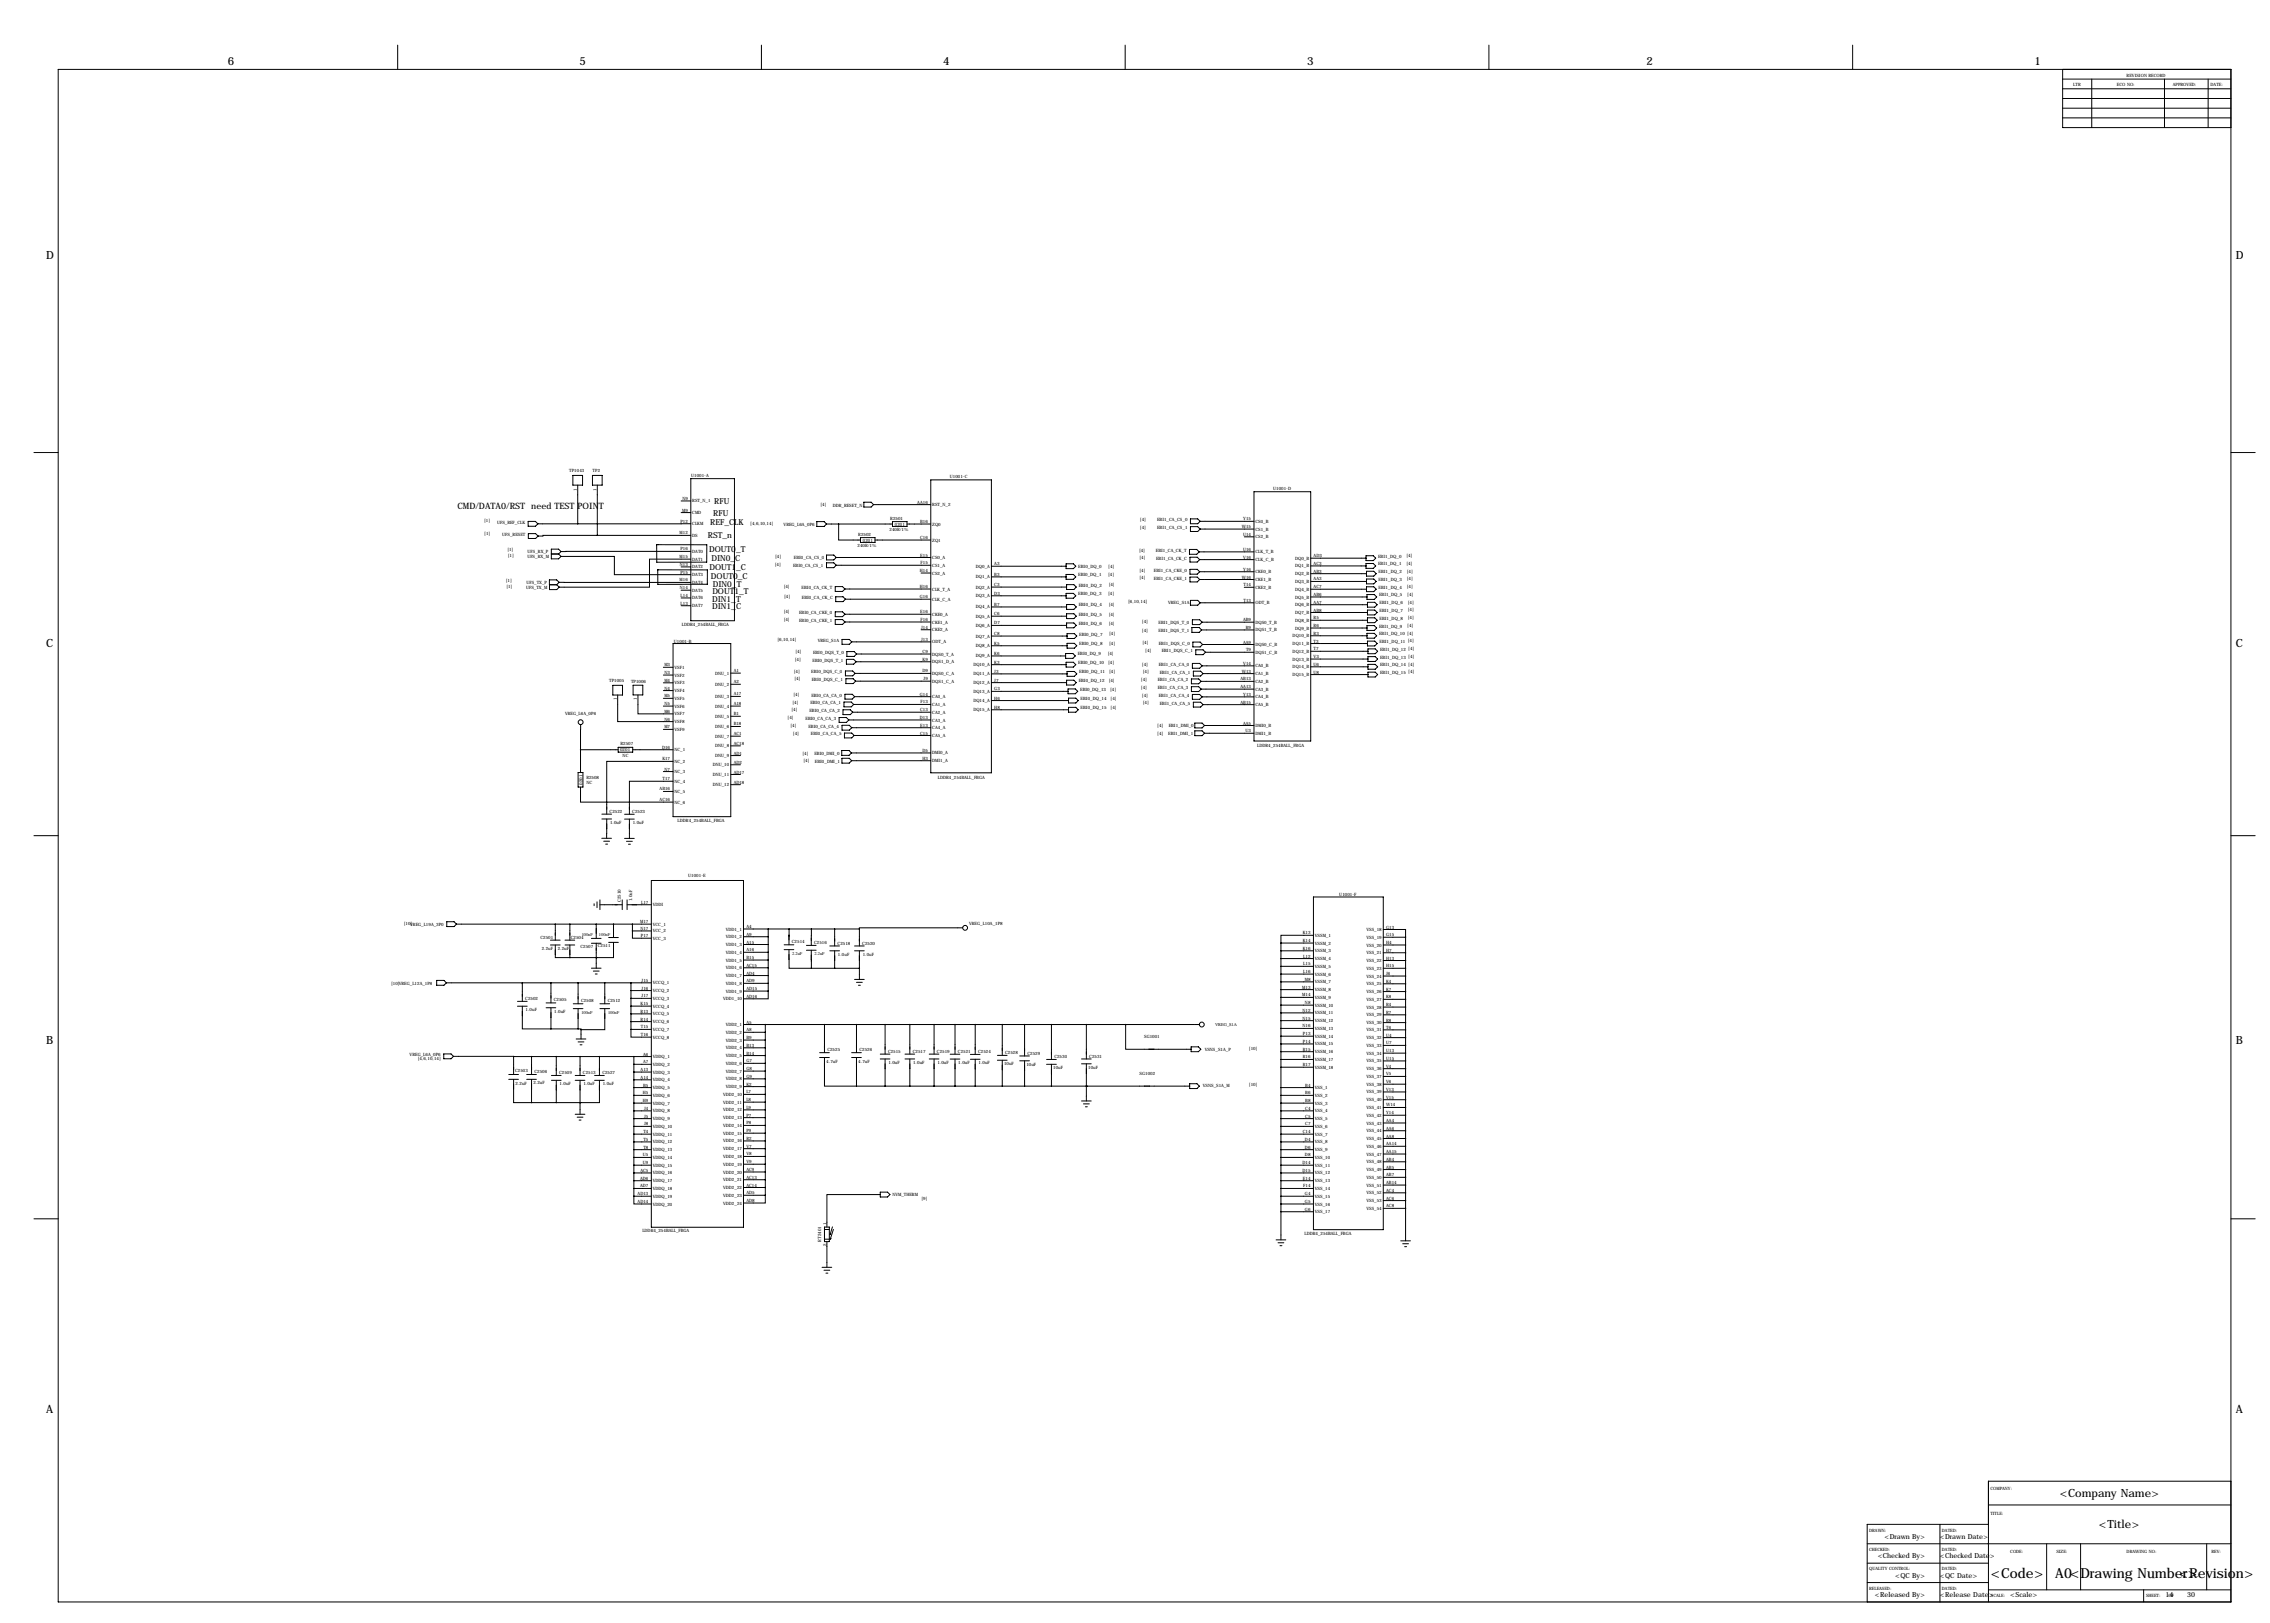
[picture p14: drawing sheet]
<svg xmlns="http://www.w3.org/2000/svg" width="1189mm" height="850mm" viewBox="0 0 1189 850" stroke-linecap="round" stroke-linejoin="round" font-family="sans-serif">
<defs><g id="words">
<g font-size="7.3">
<text x="1043" y="826">&lt;Code&gt;</text>
<text x="1076" y="826">A0&lt;Drawing Number&gt;</text>
<text x="1141" y="826">&lt;Revision&gt;</text>
</g>
<g font-size="5.9">
<text x="119" y="34">6</text>
<text x="304" y="34">5</text>
<text x="494" y="34">4</text>
<text x="685" y="34">3</text>
<text x="862" y="34">2</text>
<text x="1066" y="34">1</text>
<text x="24" y="135">D</text>
<text x="1171" y="135">D</text>
<text x="24" y="339">C</text>
<text x="1171" y="339">C</text>
<text x="24" y="547">B</text>
<text x="1171" y="547">B</text>
<text x="24" y="740">A</text>
<text x="1171" y="740">A</text>
<text x="1079" y="784">&lt;Company Name&gt;</text>
<text x="1099" y="800">&lt;Title&gt;</text>
</g>
<text font-size="4.6" x="240" y="267">CMD/DATA0/RST need TEST POINT</text>
<g font-size="4.3">
<text x="374" y="264">RFU</text>
<text x="372" y="275">REF_CLK</text>
<text x="374" y="270">RFU</text>
<text x="371" y="282">RST_n</text>
<text x="371" y="289">DOUT0_T</text>
<text x="373" y="294">DIN0_C</text>
<text x="372" y="299">DOUT1_C</text>
<text x="372" y="303">DOUT0_C</text>
<text x="373" y="311">DOUT1_T</text>
<text x="373" y="307">DIN0_T</text>
<text x="373" y="315">DIN1_T</text>
<text x="373" y="319">DIN1_C</text>
</g>
<g font-size="3.6">
<text x="987" y="806">&lt;Drawn By&gt;</text>
<text x="1016" y="806">&lt;Drawn Date&gt;</text>
<text x="983" y="816">&lt;Checked By&gt;</text>
<text x="1016" y="816">&lt;Checked Date&gt;</text>
<text x="993" y="826">&lt;QC By&gt;</text>
<text x="1016" y="826">&lt;QC Date&gt;</text>
<text x="982" y="836">&lt;Released By&gt;</text>
<text x="1016" y="836">&lt;Release Date&gt;</text>
<text x="1053" y="836">&lt;Scale&gt;</text>
<text x="1134" y="836">14</text>
<text x="1146" y="836">30</text>
</g>
<g font-size="2.3">
<text x="1114" y="40">REVISION RECORD</text>
<text x="1086" y="45">LTR</text>
<text x="1109" y="45">ECO NO:</text>
<text x="1138" y="45">APPROVED:</text>
<text x="1158" y="45">DATE:</text>
<text x="298" y="247">TP1043</text>
<text x="310" y="247">TP2</text>
<text x="362" y="250">U1001-A</text>
<text x="497" y="250">U1001-C</text>
<text x="302" y="257" transform="rotate(-90 302 257)">1</text>
<text x="312" y="257" transform="rotate(-90 312 257)">1</text>
<text x="667" y="257">U1001-D</text>
<text x="357" y="262">N9</text>
<text x="363" y="263">RST_N_1</text>
<text x="480" y="264">AA16</text>
<text x="357" y="268">M9</text>
<text x="363" y="269">CMD</text>
<text x="430" y="265">[4]</text>
<text x="436" y="265">DDR_RESET_N</text>
<text x="488" y="265">RST_N_2</text>
<text x="254" y="274">[1]</text>
<text x="260" y="274">UFS_REF_CLK</text>
<text x="356" y="274">P12</text>
<text x="363" y="275">CLKM</text>
<text x="393" y="275">[4,6,10,14]</text>
<text x="410" y="275">VREG_L6A_0P6</text>
<text x="466" y="272">R2501</text>
<text x="469" y="275">0201</text>
<text x="482" y="274">B16</text>
<text x="488" y="275">ZQ0</text>
<text x="597" y="273">[4]</text>
<text x="606" y="273">EBI1_CA_CS_0</text>
<text x="651" y="273">Y15</text>
<text x="658" y="274">CS0_B</text>
<text x="254" y="280">[1]</text>
<text x="263" y="281">UFS_RESET</text>
<text x="356" y="280">M12</text>
<text x="363" y="281">DS</text>
<text x="450" y="280">R2502</text>
<text x="466" y="278">240R/1%</text>
<text x="597" y="277">[4]</text>
<text x="606" y="277">EBI1_CA_CS_1</text>
<text x="650" y="277">W15</text>
<text x="651" y="281">U14</text>
<text x="658" y="278">CS1_B</text>
<text x="658" y="282">CS2_B</text>
<text x="449" y="287">240R/1%</text>
<text x="452" y="284">0201</text>
<text x="482" y="282">C16</text>
<text x="488" y="284">ZQ1</text>
<text x="266" y="289">[1]</text>
<text x="266" y="292">[1]</text>
<text x="276" y="292">UFS_RX_M</text>
<text x="276" y="289">UFS_RX_P</text>
<text x="356" y="292">M15</text>
<text x="356" y="288">P16</text>
<text x="363" y="290">DAT0</text>
<text x="363" y="294">DAT1</text>
<text x="406" y="292">[4]</text>
<text x="416" y="293">EBI0_CA_CS_0</text>
<text x="482" y="291">E15</text>
<text x="488" y="293">CS0_A</text>
<text x="597" y="289">[4]</text>
<text x="597" y="293">[4]</text>
<text x="605" y="289">EBI1_CA_CK_T</text>
<text x="605" y="293">EBI1_CA_CK_C</text>
<text x="651" y="289">U16</text>
<text x="651" y="293">V16</text>
<text x="658" y="290">CLK_T_B</text>
<text x="658" y="294">CLK_C_B</text>
<text x="678" y="293">DQ0_B</text>
<text x="688" y="292">AD3</text>
<text x="722" y="292">EBI1_DQ_0</text>
<text x="737" y="292">[4]</text>
<text x="356" y="296">N13</text>
<text x="363" y="298">DAT2</text>
<text x="406" y="297">[4]</text>
<text x="415" y="297">EBI0_CA_CS_1</text>
<text x="482" y="300">H14</text>
<text x="482" y="296">F15</text>
<text x="488" y="297">CS1_A</text>
<text x="511" y="297">DQ0_A</text>
<text x="521" y="296">A3</text>
<text x="565" y="298">EBI0_DQ_0</text>
<text x="580" y="298">[4]</text>
<text x="597" y="299">[4]</text>
<text x="604" y="299">EBI1_CA_CKE_0</text>
<text x="651" y="299">Y16</text>
<text x="678" y="297">DQ1_B</text>
<text x="688" y="296">AC3</text>
<text x="688" y="300">AB3</text>
<text x="722" y="296">EBI1_DQ_1</text>
<text x="737" y="296">[4]</text>
<text x="737" y="300">[4]</text>
<text x="265" y="305">[1]</text>
<text x="276" y="306">UFS_TX_P</text>
<text x="356" y="305">M16</text>
<text x="356" y="300">P15</text>
<text x="363" y="302">DAT3</text>
<text x="363" y="306">DAT4</text>
<text x="488" y="301">CS2_A</text>
<text x="511" y="303">DQ1_A</text>
<text x="521" y="302">B3</text>
<text x="565" y="302">EBI0_DQ_1</text>
<text x="580" y="302">[4]</text>
<text x="597" y="303">[4]</text>
<text x="604" y="304">EBI1_CA_CKE_1</text>
<text x="650" y="303">W16</text>
<text x="658" y="300">CKE0_B</text>
<text x="658" y="304">CKE1_B</text>
<text x="678" y="301">DQ2_B</text>
<text x="678" y="305">DQ3_B</text>
<text x="688" y="304">AA3</text>
<text x="722" y="300">EBI1_DQ_2</text>
<text x="722" y="304">EBI1_DQ_3</text>
<text x="737" y="304">[4]</text>
<text x="265" y="308">[1]</text>
<text x="276" y="308">UFS_TX_M</text>
<text x="356" y="309">N14</text>
<text x="363" y="310">DAT5</text>
<text x="410" y="308">[4]</text>
<text x="420" y="308">EBI0_CA_CK_T</text>
<text x="482" y="308">H16</text>
<text x="488" y="309">CLK_T_A</text>
<text x="511" y="308">DQ2_A</text>
<text x="521" y="307">C3</text>
<text x="521" y="312">D3</text>
<text x="565" y="312">EBI0_DQ_3</text>
<text x="565" y="307">EBI0_DQ_2</text>
<text x="580" y="312">[4]</text>
<text x="581" y="307">[4]</text>
<text x="651" y="307">T14</text>
<text x="658" y="308">CKE2_B</text>
<text x="678" y="309">DQ4_B</text>
<text x="688" y="308">AC7</text>
<text x="722" y="308">EBI1_DQ_4</text>
<text x="737" y="308">[4]</text>
<text x="356" y="313">L14</text>
<text x="356" y="317">L13</text>
<text x="363" y="314">DAT6</text>
<text x="411" y="313">[4]</text>
<text x="420" y="314">EBI0_CA_CK_C</text>
<text x="482" y="313">G16</text>
<text x="488" y="315">CLK_C_A</text>
<text x="511" y="313">DQ3_A</text>
<text x="521" y="317">B7</text>
<text x="565" y="318">EBI0_DQ_4</text>
<text x="581" y="318">[4]</text>
<text x="591" y="316">[6,10,14]</text>
<text x="612" y="316">VREG_S1A</text>
<text x="651" y="315">T13</text>
<text x="658" y="316">ODT_B</text>
<text x="678" y="313">DQ5_B</text>
<text x="678" y="318">DQ6_B</text>
<text x="688" y="312">AB6</text>
<text x="688" y="316">AA7</text>
<text x="722" y="312">EBI1_DQ_5</text>
<text x="723" y="316">EBI1_DQ_6</text>
<text x="737" y="312">[4]</text>
<text x="737" y="316">[4]</text>
<text x="363" y="318">DAT7</text>
<text x="410" y="321">[4]</text>
<text x="419" y="322">EBI0_CA_CKE_0</text>
<text x="482" y="321">E16</text>
<text x="488" y="322">CKE0_A</text>
<text x="511" y="319">DQ4_A</text>
<text x="511" y="324">DQ5_A</text>
<text x="521" y="322">C6</text>
<text x="565" y="322">EBI0_DQ_5</text>
<text x="581" y="322">[4]</text>
<text x="678" y="322">DQ7_B</text>
<text x="688" y="320">AB8</text>
<text x="723" y="321">EBI1_DQ_7</text>
<text x="737" y="320">[4]</text>
<text x="357" y="328">LDDR4_254BALL_FBGA</text>
<text x="410" y="325">[4]</text>
<text x="419" y="326">EBI0_CA_CKE_1</text>
<text x="482" y="325">F16</text>
<text x="482" y="329">J14</text>
<text x="488" y="327">CKE1_A</text>
<text x="511" y="328">DQ6_A</text>
<text x="521" y="327">D7</text>
<text x="565" y="327">EBI0_DQ_6</text>
<text x="581" y="327">[4]</text>
<text x="598" y="327">[4]</text>
<text x="607" y="327">EBI1_DQS_T_0</text>
<text x="651" y="325">AB9</text>
<text x="652" y="329">R9</text>
<text x="658" y="327">DQS0_T_B</text>
<text x="678" y="326">DQ8_B</text>
<text x="678" y="330">DQ9_B</text>
<text x="688" y="324">R5</text>
<text x="688" y="328">R6</text>
<text x="722" y="329">EBI1_DQ_9</text>
<text x="723" y="325">EBI1_DQ_8</text>
<text x="737" y="328">[4]</text>
<text x="737" y="324">[4]</text>
<text x="407" y="336">[6,10,14]</text>
<text x="482" y="336">J13</text>
<text x="488" y="331">CKE2_A</text>
<text x="511" y="334">DQ7_A</text>
<text x="521" y="333">C8</text>
<text x="565" y="333">EBI0_DQ_7</text>
<text x="581" y="333">[4]</text>
<text x="598" y="331">[4]</text>
<text x="607" y="331">EBI1_DQS_T_1</text>
<text x="658" y="331">DQS1_T_B</text>
<text x="677" y="334">DQ10_B</text>
<text x="688" y="332">R3</text>
<text x="722" y="333">EBI1_DQ_10 [4]</text>
<text x="353" y="337">U1001-B</text>
<text x="428" y="336">VREG_S1A</text>
<text x="488" y="337">ODT_A</text>
<text x="511" y="339">DQ8_A</text>
<text x="521" y="338">K5</text>
<text x="565" y="338">EBI0_DQ_8</text>
<text x="581" y="338">[4]</text>
<text x="598" y="337">[4]</text>
<text x="600" y="341">[4]</text>
<text x="607" y="338">EBI1_DQS_C_0</text>
<text x="608" y="342">EBI1_DQS_C_1</text>
<text x="651" y="337">AA9</text>
<text x="653" y="341">T9</text>
<text x="658" y="338">DQS0_C_B</text>
<text x="677" y="338">DQ11_B</text>
<text x="677" y="342">DQ12_B</text>
<text x="688" y="337">T3</text>
<text x="688" y="341">T7</text>
<text x="723" y="337">EBI1_DQ_11 [4]</text>
<text x="723" y="341">EBI1_DQ_12 [4]</text>
<text x="416" y="346">[4]</text>
<text x="417" y="342">[4]</text>
<text x="426" y="347">EBI0_DQS_T_1</text>
<text x="426" y="343">EBI0_DQS_T_0</text>
<text x="483" y="346">K9</text>
<text x="483" y="342">C9</text>
<text x="488" y="347">DQS1_D_A</text>
<text x="488" y="343">DQS0_T_A</text>
<text x="511" y="344">DQ9_A</text>
<text x="521" y="343">K6</text>
<text x="521" y="348">K3</text>
<text x="564" y="343">EBI0_DQ_9</text>
<text x="565" y="348">EBI0_DQ_10</text>
<text x="580" y="343">[4]</text>
<text x="580" y="348">[4]</text>
<text x="658" y="342">DQS1_C_B</text>
<text x="677" y="346">DQ13_B</text>
<text x="688" y="345">V3</text>
<text x="723" y="345">EBI1_DQ_13 [4]</text>
<text x="348" y="349">M3</text>
<text x="348" y="353">N3</text>
<text x="353" y="350">VSF1</text>
<text x="375" y="353">DNU_1</text>
<text x="384" y="352">A1</text>
<text x="416" y="352">[4]</text>
<text x="425" y="353">EBI0_DQS_C_0</text>
<text x="483" y="352">D9</text>
<text x="488" y="353">DQS0_C_A</text>
<text x="510" y="349">DQ10_A</text>
<text x="510" y="354">DQ11_A</text>
<text x="521" y="352">J3</text>
<text x="565" y="353">EBI0_DQ_11</text>
<text x="581" y="353">[4]</text>
<text x="598" y="349">[4]</text>
<text x="599" y="353">[4]</text>
<text x="607" y="349">EBI1_CA_CA_0</text>
<text x="607" y="353">EBI1_CA_CA_1</text>
<text x="650" y="352">W13</text>
<text x="651" y="348">V14</text>
<text x="658" y="350">CA0_B</text>
<text x="658" y="354">CA1_B</text>
<text x="677" y="350">DQ14_B</text>
<text x="688" y="349">U6</text>
<text x="688" y="353">U8</text>
<text x="723" y="349">EBI1_DQ_14 [4]</text>
<text x="723" y="353">EBI1_DQ_15 [4]</text>
<text x="319" y="357">TP1005</text>
<text x="331" y="358">TP1006</text>
<text x="348" y="357">M4</text>
<text x="353" y="358">VSF3</text>
<text x="353" y="354">VSF2</text>
<text x="375" y="359">DNU_2</text>
<text x="384" y="358">A2</text>
<text x="416" y="356">[4]</text>
<text x="425" y="357">EBI0_DQS_C_1</text>
<text x="484" y="356">J9</text>
<text x="488" y="358">DQS1_C_A</text>
<text x="510" y="358">DQ12_A</text>
<text x="521" y="357">J7</text>
<text x="565" y="357">EBI0_DQ_12</text>
<text x="581" y="357">[4]</text>
<text x="598" y="357">[4]</text>
<text x="606" y="357">EBI1_CA_CA_2</text>
<text x="650" y="356">AB13</text>
<text x="658" y="358">CA2_B</text>
<text x="677" y="354">DQ15_B</text>
<text x="348" y="365">M5</text>
<text x="348" y="361">N4</text>
<text x="353" y="362">VSF4</text>
<text x="375" y="366">DNU_3</text>
<text x="384" y="364">A17</text>
<text x="416" y="364">[4]</text>
<text x="425" y="365">EBI0_CA_CA_0</text>
<text x="482" y="364">G14</text>
<text x="488" y="366">CA0_A</text>
<text x="510" y="363">DQ13_A</text>
<text x="521" y="362">G3</text>
<text x="566" y="362">EBI0_DQ_13</text>
<text x="581" y="362">[4]</text>
<text x="598" y="361">[4]</text>
<text x="598" y="365">[4]</text>
<text x="606" y="361">EBI1_CA_CA_3</text>
<text x="607" y="365">EBI1_CA_CA_4</text>
<text x="650" y="360">AA13</text>
<text x="651" y="364">Y13</text>
<text x="658" y="362">CA3_B</text>
<text x="658" y="366">CA4_B</text>
<text x="323" y="367" transform="rotate(-90 323 367)">1</text>
<text x="334" y="367" transform="rotate(-90 334 367)">1</text>
<text x="348" y="369">N5</text>
<text x="353" y="371">VSF6</text>
<text x="353" y="367">VSF5</text>
<text x="375" y="371">DNU_4</text>
<text x="384" y="369">A18</text>
<text x="415" y="369">[4]</text>
<text x="424" y="369">EBI0_CA_CA_1</text>
<text x="482" y="368">F13</text>
<text x="488" y="370">CA1_A</text>
<text x="510" y="368">DQ14_A</text>
<text x="521" y="366">H6</text>
<text x="521" y="371">H8</text>
<text x="566" y="371">EBI0_DQ_15</text>
<text x="566" y="367">EBI0_DQ_14</text>
<text x="582" y="371">[4]</text>
<text x="582" y="367">[4]</text>
<text x="599" y="369">[4]</text>
<text x="607" y="369">EBI1_CA_CA_5</text>
<text x="650" y="369">AB15</text>
<text x="658" y="370">CA5_B</text>
<text x="296" y="374">VREG_L6A_0P6</text>
<text x="348" y="373">M6</text>
<text x="348" y="377">N6</text>
<text x="353" y="375">VSF7</text>
<text x="375" y="376">DNU_5</text>
<text x="384" y="375">B1</text>
<text x="412" y="377">[4]</text>
<text x="415" y="373">[4]</text>
<text x="422" y="377">EBI0_CA_CA_3</text>
<text x="424" y="373">EBI0_CA_CA_2</text>
<text x="482" y="377">D13</text>
<text x="482" y="372">C13</text>
<text x="488" y="374">CA2_A</text>
<text x="488" y="378">CA3_A</text>
<text x="510" y="373">DQ15_A</text>
<text x="348" y="381">M7</text>
<text x="353" y="383">VSF9</text>
<text x="353" y="379">VSF8</text>
<text x="375" y="381">DNU_6</text>
<text x="384" y="380">B18</text>
<text x="414" y="381">[4]</text>
<text x="423" y="381">EBI0_CA_CA_4</text>
<text x="482" y="381">E13</text>
<text x="488" y="382">CA4_A</text>
<text x="606" y="381">[4]</text>
<text x="612" y="381">EBI1_DMI_0</text>
<text x="651" y="379">AA5</text>
<text x="652" y="384">U3</text>
<text x="658" y="381">DMI0_B</text>
<text x="375" y="386">DNU_7</text>
<text x="384" y="385">AC1</text>
<text x="415" y="385">[4]</text>
<text x="425" y="385">EBI0_CA_CA_5</text>
<text x="482" y="385">C15</text>
<text x="488" y="386">CA5_A</text>
<text x="606" y="385">[4]</text>
<text x="612" y="385">EBI1_DMI_1</text>
<text x="658" y="385">DMI1_B</text>
<text x="325" y="393">0201</text>
<text x="325" y="390">R2507</text>
<text x="347" y="392">D16</text>
<text x="353" y="393">NC_1</text>
<text x="375" y="391">DNU_8</text>
<text x="384" y="390">AC18</text>
<text x="384" y="395">AD1</text>
<text x="420" y="395">[4]</text>
<text x="427" y="395">EBI0_DMI_0</text>
<text x="483" y="394">D5</text>
<text x="488" y="395">DMI0_A</text>
<text x="658" y="391">LDDR4_254BALL_FBGA</text>
<text x="326" y="396">NC</text>
<text x="347" y="398">K17</text>
<text x="353" y="400">NC_2</text>
<text x="373" y="401">DNU_10</text>
<text x="375" y="397">DNU_9</text>
<text x="384" y="400">AD2</text>
<text x="421" y="399">[4]</text>
<text x="427" y="399">EBI0_DMI_1</text>
<text x="483" y="398">H3</text>
<text x="488" y="399">DMI1_A</text>
<text x="348" y="404">N7</text>
<text x="353" y="405">NC_3</text>
<text x="373" y="406">DNU_11</text>
<text x="384" y="405">AD17</text>
<text x="491" y="408">LDDR4_254BALL_FBGA</text>
<text x="305" y="411" transform="rotate(-90 305 411)">0201</text>
<text x="307" y="408">R2508</text>
<text x="307" y="411">NC</text>
<text x="345" y="414">AB16</text>
<text x="347" y="409">T17</text>
<text x="353" y="410">NC_4</text>
<text x="373" y="412">DNU_12</text>
<text x="384" y="410">AD18</text>
<text x="345" y="420">AC16</text>
<text x="353" y="415">NC_5</text>
<text x="319" y="426">C2522</text>
<text x="331" y="426">C2523</text>
<text x="353" y="421">NC_6</text>
<text x="319" y="432">1.0uF</text>
<text x="331" y="432">1.0uF</text>
<text x="355" y="431">LDDR4_254BALL_FBGA</text>
<text x="360" y="459">U1001-E</text>
<text x="325" y="472" transform="rotate(-90 325 472)">C2510</text>
<text x="331" y="472" transform="rotate(-90 331 472)">1.0uF</text>
<text x="336" y="473">L17</text>
<text x="701" y="469">U1001-F</text>
<text x="342" y="475">VDDI</text>
<text x="211" y="484">[10]</text>
<text x="215" y="485">VREG_L19A_3P0</text>
<text x="335" y="483">M17</text>
<text x="342" y="485">VCC_1</text>
<text x="508" y="485">VREG_L10A_1P8</text>
<text x="283" y="492">C2501</text>
<text x="299" y="492">C2504</text>
<text x="305" y="490">100nF</text>
<text x="314" y="490">100nF</text>
<text x="335" y="487">N17</text>
<text x="336" y="491">P17</text>
<text x="342" y="488">VCC_2</text>
<text x="380" y="487">VDD1_1</text>
<text x="380" y="491">VDD1_2</text>
<text x="391" y="486">A4</text>
<text x="391" y="490">A9</text>
<text x="682" y="489">K13</text>
<text x="689" y="491">VSSM_1</text>
<text x="716" y="488">VSS_18</text>
<text x="716" y="492">VSS_19</text>
<text x="726" y="486">G13</text>
<text x="726" y="490">G15</text>
<text x="284" y="497">2.2uF</text>
<text x="292" y="498">2.2uF</text>
<text x="304" y="496">C2507</text>
<text x="313" y="496">C2511</text>
<text x="342" y="492">VCC_3</text>
<text x="380" y="495">VDD1_3</text>
<text x="391" y="494">A15</text>
<text x="415" y="494">C2514</text>
<text x="426" y="494">C2516</text>
<text x="439" y="495">C2518</text>
<text x="452" y="495">C2520</text>
<text x="682" y="493">K14</text>
<text x="682" y="497">K16</text>
<text x="689" y="495">VSSM_2</text>
<text x="716" y="496">VSS_20</text>
<text x="726" y="494">H4</text>
<text x="380" y="500">VDD1_4</text>
<text x="380" y="504">VDD1_5</text>
<text x="391" y="498">A16</text>
<text x="391" y="502">B15</text>
<text x="415" y="500">2.2uF</text>
<text x="427" y="500">2.2uF</text>
<text x="439" y="501">1.0uF</text>
<text x="452" y="501">1.0uF</text>
<text x="683" y="502">L12</text>
<text x="689" y="499">VSSM_3</text>
<text x="689" y="503">VSSM_4</text>
<text x="716" y="500">VSS_21</text>
<text x="716" y="504">VSS_22</text>
<text x="726" y="498">H7</text>
<text x="726" y="503">H13</text>
<text x="380" y="508">VDD1_6</text>
<text x="391" y="506">AC15</text>
<text x="683" y="506">L15</text>
<text x="683" y="510">L16</text>
<text x="689" y="507">VSSM_5</text>
<text x="716" y="508">VSS_23</text>
<text x="726" y="507">H15</text>
<text x="205" y="516">[10]VREG_L12A_1P8</text>
<text x="336" y="514">J15</text>
<text x="342" y="516">VCCQ_1</text>
<text x="380" y="512">VDD1_7</text>
<text x="380" y="516">VDD1_8</text>
<text x="391" y="510">AD4</text>
<text x="391" y="514">AD9</text>
<text x="683" y="514">M8</text>
<text x="689" y="511">VSSM_6</text>
<text x="689" y="515">VSSM_7</text>
<text x="716" y="512">VSS_24</text>
<text x="726" y="511">J6</text>
<text x="726" y="515">K4</text>
<text x="336" y="518">J16</text>
<text x="342" y="520">VCCQ_2</text>
<text x="380" y="520">VDD1_9</text>
<text x="391" y="519">AD15</text>
<text x="682" y="518">M13</text>
<text x="682" y="522">M14</text>
<text x="689" y="519">VSSM_8</text>
<text x="716" y="516">VSS_25</text>
<text x="716" y="520">VSS_26</text>
<text x="726" y="519">K7</text>
<text x="275" y="524">C2502</text>
<text x="290" y="524">C2505</text>
<text x="304" y="525">C2508</text>
<text x="318" y="525">C2512</text>
<text x="336" y="526">K15</text>
<text x="336" y="522">J17</text>
<text x="342" y="524">VCCQ_3</text>
<text x="342" y="528">VCCQ_4</text>
<text x="379" y="524">VDD1_10</text>
<text x="391" y="523">AD16</text>
<text x="683" y="526">N8</text>
<text x="689" y="523">VSSM_9</text>
<text x="689" y="527">VSSM_10</text>
<text x="716" y="524">VSS_27</text>
<text x="726" y="523">K8</text>
<text x="726" y="527">R4</text>
<text x="275" y="530">1.0uF</text>
<text x="290" y="530">1.0uF</text>
<text x="304" y="531">100nF</text>
<text x="318" y="531">100nF</text>
<text x="336" y="530">R13</text>
<text x="342" y="532">VCCQ_5</text>
<text x="682" y="530">N12</text>
<text x="689" y="531">VSSM_11</text>
<text x="716" y="528">VSS_28</text>
<text x="716" y="532">VSS_29</text>
<text x="726" y="531">R7</text>
<text x="336" y="535">R14</text>
<text x="336" y="539">T15</text>
<text x="342" y="536">VCCQ_6</text>
<text x="342" y="540">VCCQ_7</text>
<text x="380" y="537">VDD2_1</text>
<text x="391" y="536">A5</text>
<text x="636" y="537">VREG_S1A</text>
<text x="682" y="534">N15</text>
<text x="682" y="538">N16</text>
<text x="689" y="535">VSSM_12</text>
<text x="689" y="539">VSSM_13</text>
<text x="716" y="536">VSS_30</text>
<text x="726" y="539">T6</text>
<text x="726" y="535">R8</text>
<text x="336" y="543">T16</text>
<text x="342" y="544">VCCQ_8</text>
<text x="380" y="541">VDD2_2</text>
<text x="380" y="546">VDD2_3</text>
<text x="391" y="540">A8</text>
<text x="391" y="544">B9</text>
<text x="599" y="544">SG1001</text>
<text x="682" y="542">P13</text>
<text x="689" y="543">VSSM_14</text>
<text x="716" y="540">VSS_31</text>
<text x="716" y="544">VSS_32</text>
<text x="726" y="543">U4</text>
<text x="380" y="550">VDD2_4</text>
<text x="391" y="548">B13</text>
<text x="433" y="551">C2525</text>
<text x="450" y="551">C2526</text>
<text x="465" y="551">C2515</text>
<text x="478" y="551">C2517</text>
<text x="491" y="551">C2519</text>
<text x="502" y="551">C2521</text>
<text x="512" y="551">C2524</text>
<text x="526" y="552">C2528</text>
<text x="631" y="550">VSNS_S1A_P</text>
<text x="654" y="550">[10]</text>
<text x="682" y="550">R15</text>
<text x="682" y="546">P14</text>
<text x="689" y="548">VSSM_15</text>
<text x="689" y="552">VSSM_16</text>
<text x="716" y="548">VSS_33</text>
<text x="726" y="547">U7</text>
<text x="726" y="551">U13</text>
<text x="215" y="553">VREG_L6A_0P6</text>
<text x="219" y="555">[4,6,10,14]</text>
<text x="337" y="557">A7</text>
<text x="337" y="553">A6</text>
<text x="342" y="554">VDDQ_1</text>
<text x="380" y="554">VDD2_5</text>
<text x="380" y="558">VDD2_6</text>
<text x="391" y="552">B14</text>
<text x="391" y="556">G7</text>
<text x="433" y="556">4.7uF</text>
<text x="450" y="556">4.7uF</text>
<text x="465" y="557">1.0uF</text>
<text x="478" y="557">1.0uF</text>
<text x="491" y="557">1.0uF</text>
<text x="502" y="557">1.0uF</text>
<text x="512" y="557">1.0uF</text>
<text x="526" y="558">10uF</text>
<text x="538" y="552">C2529</text>
<text x="552" y="554">C2530</text>
<text x="570" y="554">C2531</text>
<text x="682" y="554">R16</text>
<text x="689" y="556">VSSM_17</text>
<text x="716" y="552">VSS_34</text>
<text x="716" y="556">VSS_35</text>
<text x="726" y="555">U15</text>
<text x="270" y="561">C2503</text>
<text x="280" y="562">C2506</text>
<text x="293" y="562">C2509</text>
<text x="305" y="562">C2513</text>
<text x="315" y="562">C2527</text>
<text x="336" y="561">A13</text>
<text x="342" y="558">VDDQ_2</text>
<text x="342" y="562">VDDQ_3</text>
<text x="380" y="562">VDD2_7</text>
<text x="391" y="560">G8</text>
<text x="538" y="558">10uF</text>
<text x="552" y="560">10uF</text>
<text x="570" y="560">10uF</text>
<text x="597" y="563">SG1002</text>
<text x="682" y="558">R17</text>
<text x="689" y="560">VSSM_18</text>
<text x="716" y="560">VSS_36</text>
<text x="726" y="559">V4</text>
<text x="726" y="563">V5</text>
<text x="270" y="568">2.2uF</text>
<text x="279" y="568">2.2uF</text>
<text x="293" y="568">1.0uF</text>
<text x="306" y="568">1.0uF</text>
<text x="316" y="568">1.0uF</text>
<text x="336" y="565">A14</text>
<text x="337" y="569">B5</text>
<text x="342" y="566">VDDQ_4</text>
<text x="380" y="566">VDD2_8</text>
<text x="380" y="570">VDD2_9</text>
<text x="391" y="565">G9</text>
<text x="391" y="569">K2</text>
<text x="630" y="569">VSNS_S1A_M</text>
<text x="654" y="569">[10]</text>
<text x="684" y="569">B4</text>
<text x="716" y="565">VSS_37</text>
<text x="716" y="569">VSS_38</text>
<text x="726" y="567">V6</text>
<text x="337" y="573">H5</text>
<text x="342" y="574">VDDQ_6</text>
<text x="342" y="570">VDDQ_5</text>
<text x="379" y="574">VDD2_10</text>
<text x="391" y="573">L7</text>
<text x="684" y="573">B6</text>
<text x="689" y="570">VSS_1</text>
<text x="689" y="574">VSS_2</text>
<text x="716" y="573">VSS_39</text>
<text x="726" y="571">V13</text>
<text x="726" y="575">V15</text>
<text x="337" y="577">H9</text>
<text x="337" y="581">J4</text>
<text x="342" y="579">VDDQ_7</text>
<text x="379" y="578">VDD2_11</text>
<text x="391" y="577">L8</text>
<text x="391" y="581">L9</text>
<text x="684" y="577">B8</text>
<text x="684" y="581">C4</text>
<text x="689" y="579">VSS_3</text>
<text x="716" y="577">VSS_40</text>
<text x="716" y="581">VSS_41</text>
<text x="726" y="579">W14</text>
<text x="337" y="585">J5</text>
<text x="342" y="583">VDDQ_8</text>
<text x="342" y="587">VDDQ_9</text>
<text x="379" y="582">VDD2_12</text>
<text x="379" y="586">VDD2_13</text>
<text x="391" y="585">P7</text>
<text x="684" y="585">C5</text>
<text x="689" y="583">VSS_4</text>
<text x="689" y="587">VSS_5</text>
<text x="716" y="585">VSS_42</text>
<text x="726" y="584">Y14</text>
<text x="726" y="588">AA4</text>
<text x="337" y="593">T4</text>
<text x="337" y="589">J8</text>
<text x="342" y="591">VDDQ_10</text>
<text x="379" y="590">VDD2_14</text>
<text x="391" y="589">P8</text>
<text x="391" y="593">P9</text>
<text x="682" y="593">C14</text>
<text x="684" y="589">C7</text>
<text x="689" y="591">VSS_6</text>
<text x="716" y="589">VSS_43</text>
<text x="716" y="593">VSS_44</text>
<text x="726" y="592">AA6</text>
<text x="337" y="598">T5</text>
<text x="342" y="595">VDDQ_11</text>
<text x="342" y="599">VDDQ_12</text>
<text x="379" y="594">VDD2_15</text>
<text x="379" y="598">VDD2_16</text>
<text x="391" y="597">R2</text>
<text x="683" y="598">D4</text>
<text x="689" y="595">VSS_7</text>
<text x="689" y="599">VSS_8</text>
<text x="716" y="597">VSS_45</text>
<text x="726" y="596">AA8</text>
<text x="726" y="600">AA14</text>
<text x="337" y="606">U5</text>
<text x="337" y="602">T8</text>
<text x="342" y="603">VDDQ_13</text>
<text x="379" y="602">VDD2_17</text>
<text x="391" y="601">V7</text>
<text x="391" y="605">V8</text>
<text x="683" y="602">D6</text>
<text x="683" y="606">D8</text>
<text x="689" y="603">VSS_9</text>
<text x="716" y="601">VSS_46</text>
<text x="716" y="605">VSS_47</text>
<text x="726" y="604">AA15</text>
<text x="337" y="610">U9</text>
<text x="342" y="607">VDDQ_14</text>
<text x="342" y="611">VDDQ_15</text>
<text x="379" y="606">VDD2_18</text>
<text x="379" y="611">VDD2_19</text>
<text x="391" y="609">V9</text>
<text x="682" y="610">D14</text>
<text x="689" y="607">VSS_10</text>
<text x="689" y="611">VSS_11</text>
<text x="716" y="609">VSS_48</text>
<text x="726" y="608">AB4</text>
<text x="335" y="618">AD6</text>
<text x="335" y="614">AC5</text>
<text x="342" y="615">VDDQ_16</text>
<text x="379" y="615">VDD2_20</text>
<text x="391" y="613">AC9</text>
<text x="391" y="617">AC13</text>
<text x="682" y="614">D15</text>
<text x="682" y="618">E14</text>
<text x="689" y="615">VSS_12</text>
<text x="716" y="613">VSS_49</text>
<text x="716" y="617">VSS_50</text>
<text x="726" y="612">AB5</text>
<text x="726" y="616">AB7</text>
<text x="335" y="622">AD7</text>
<text x="342" y="619">VDDQ_17</text>
<text x="342" y="623">VDDQ_18</text>
<text x="379" y="619">VDD2_21</text>
<text x="379" y="623">VDD2_22</text>
<text x="391" y="621">AC14</text>
<text x="683" y="622">F14</text>
<text x="689" y="619">VSS_13</text>
<text x="689" y="623">VSS_14</text>
<text x="716" y="621">VSS_51</text>
<text x="726" y="620">AB14</text>
<text x="334" y="626">AD13</text>
<text x="342" y="627">VDDQ_19</text>
<text x="379" y="627">VDD2_23</text>
<text x="391" y="625">AD5</text>
<text x="391" y="630">AD8</text>
<text x="467" y="626">NVM_THERM</text>
<text x="483" y="628">[9]</text>
<text x="683" y="626">G4</text>
<text x="689" y="627">VSS_15</text>
<text x="716" y="626">VSS_52</text>
<text x="716" y="630">VSS_53</text>
<text x="726" y="628">AC6</text>
<text x="726" y="624">AC4</text>
<text x="334" y="630">AD14</text>
<text x="342" y="631">VDDQ_20</text>
<text x="379" y="631">VDD2_24</text>
<text x="683" y="630">G5</text>
<text x="683" y="634">G6</text>
<text x="689" y="631">VSS_16</text>
<text x="689" y="635">VSS_17</text>
<text x="716" y="634">VSS_54</text>
<text x="726" y="632">AC8</text>
<text x="433" y="642" transform="rotate(-90 433 642)">1</text>
<text x="336" y="645">LDDR4_254BALL_FBGA</text>
<text x="683" y="647">LDDR4_254BALL_FBGA</text>
<text x="430" y="650" transform="rotate(-90 430 650)">RT2401</text>
<text x="433" y="653" transform="rotate(-90 433 653)">2</text>
<text x="1042" y="781">COMPANY:</text>
<text x="1042" y="793">TITLE:</text>
<text x="979" y="802">DRAWN:</text>
<text x="1017" y="802">DATED:</text>
<text x="979" y="812">CHECKED:</text>
<text x="1017" y="812">DATED:</text>
<text x="1053" y="814">CODE:</text>
<text x="1077" y="814">SIZE:</text>
<text x="1114" y="814">DRAWING NO:</text>
<text x="1158" y="814">REV:</text>
<text x="979" y="822">QUALITY CONTROL:</text>
<text x="1017" y="822">DATED:</text>
<text x="979" y="833">RELEASED:</text>
<text x="1017" y="833">DATED:</text>
<text x="1043" y="836">SCALE:</text>
<text x="1124" y="836">SHEET:</text>
<text x="1136" y="836">OF</text>
</g>
</g></defs>
<g fill="none" stroke="#000" stroke-width=".52">
<path d="M30 36h1138v803h-1138zM208 24v12M399 24v12M589 24v12M780 24v12M970 24v12M1080 36v31h88M1080 52h88M1080 41h88M1080 47h88M1080 57h88M1096 41v26"/>
<path d="M1134 41v26M1156 41v26M1080 62h88M18 237h12M1168 237h13M300 249h5v5h-5zM303 254v20M310 249h5v5h-5zM313 254v26M362 251h23v74h-23zM487 251h32v154h-32zM657 258h29v130h-29z"/>
<path d="M277 273h3l2 1-2 2h-3zM277 279h4l1 2-1 1h-4zM282 274h21M357 262h5M357 268h5M362 274h-59M428 273h4l1 1-1 2h-4zM433 274h34M439 274v9h12M452 263h4l2 1-2 2h-4zM458 264h29M467 273h8v3h-8z"/>
<path d="M475 274h12M623 272h4l2 1-2 1h-4zM623 276h4l2 1-2 1h-4zM629 273h28M629 277h28M289 290h4M293 290l1 1M294 291h28v10h40M294 289l-1 1M294 289l-1-1h-4v5h4l1-2M313 280l-31 1M313 280h49"/>
<path d="M344 285h26v9h-26zM344 285h.1M344 298h26v8h-25zM357 297h5M362 293h-22v15h-47M362 289h-68M433 291h4l1 1-1 1h-4zM433 295h4l1 1-1 1h-4zM438 292h49M438 296h49M451 282h7v2h-7zM458 283h29"/>
<path d="M519 297h39M558 295h4l1 2-1 1h-4zM623 288h4l1 1-1 1h-4zM623 292h4l1 1-1 1h-4zM623 298h4l1 1-1 2h-4zM628 289h29M628 293h29M628 299h29M652 281h5M686 292h29M686 296h29M715 295h4l1 1-1 2h-4z"/>
<path d="M715 291h4l1 1-1 2h-4zM716 299h3l2 1-2 2h-3zM288 306h4M292 306l1 2M293 305h69M293 305l-1-1h-4v5h4l1-1M293 305l-1 1M357 309h5M357 313h5M357 317h5M437 307h4l2 1-2 2h-4zM438 313h4l1 1-1 1h-4z"/>
<path d="M443 308h44M443 314h44M482 300h5M519 302h39M519 307h40M519 312h39M519 318h40M558 301h4l1 1-1 1h-4zM558 311h4l1 1-1 1h-4zM559 306h3l2 1-2 2h-3zM559 317h3l2 1-2 1h-3zM623 302h4l1 2-1 1h-4z"/>
<path d="M623 314h4l2 2-2 1h-4zM628 304h29M629 316h28M652 308h5M686 300h30M686 305h30M686 309h30M686 313h30M686 317h30M716 307h3l2 2-2 1h-3zM716 303h3l2 2-2 1h-3zM716 311h4l1 2-1 1h-4z"/>
<path d="M716 315h4l1 2-1 1h-4zM716 320h4l1 1-1 1h-4zM353 337h30v91h-30zM437 320h4l2 2-2 1h-4zM437 324h4l2 2-2 1h-4zM441 335h4l1 1-1 1h-4zM443 322h44M443 326h44M446 336h41M482 330h5M519 323h40M519 328h40"/>
<path d="M519 333h40M519 338h40M559 321h3l2 2-2 1h-3zM559 326h3l2 2-2 1h-3zM559 337h4l1 1-1 1h-4zM559 332h4l1 1-1 1h-4zM624 329h4l1 1-1 1h-4zM624 325h4l2 1-2 1h-4zM625 336h4l1 2-1 1h-4zM629 330h28M630 326h27M630 338h27"/>
<path d="M686 337h30M686 321h30M686 325h30M686 329h30M686 333h30M716 328h4l1 1-1 1h-4zM716 332h4l1 1-1 1h-4zM716 324h4l1 1-1 1h-4zM716 336h4l1 1-1 1h-4zM716 340h4l2 1-2 1h-4zM321 359h5v5h-5zM332 359h5v5h-5z"/>
<path d="M347 349h6M347 354h6M347 358h6M383 353h5M383 358h5M443 351h4l1 2-1 1h-4zM443 355h4l1 2-1 1h-4zM443 345h4l1 2-1 1h-4zM444 341h3l2 2-2 1h-3zM448 353h39M448 357h39M448 347h39"/>
<path d="M449 343h38M519 358h40M519 344h39M519 348h39M519 353h40M558 342h4l1 2-1 1h-4zM558 347h4l1 1-1 1h-4zM559 356h3l2 2-2 1h-3zM559 352h4l1 1-1 1h-4zM624 356h4l1 1-1 1h-4zM624 360h4l1 1-1 1h-4zM624 347h4l2 2-2 1h-4z"/>
<path d="M625 352h4l1 1-1 1h-4zM626 340h4l1 2-1 1h-4zM629 357h28M630 349h27M630 353h27M631 342h26M686 341h30M686 345h30M686 349h30M686 353h30M716 344h4l2 1-2 1h-4zM716 348h4l2 1-2 1h-4z"/>
<path d="M716 352h4l2 1-2 2h-4zM304 379v14M323 364v14h30M334 364v10h19M347 362h6M347 366h6M347 370h6M383 370h5M383 365h5M383 375h5M439 376h4l2 1-2 1h-4zM441 380h4l1 1-1 1h-4z"/>
<path d="M442 372h3l2 1-2 1h-3zM442 368h4l1 1-1 1h-4zM443 364h3l2 1-2 1h-3zM445 377h42M447 373h40M447 369h40M448 365h39M519 362h40M519 367h41M519 372h41M559 361h4l1 1-1 1h-4zM560 370h3l2 2-2 1h-3z"/>
<path d="M560 366h3l2 1-2 1h-3zM624 364h4l2 1-2 1h-4zM625 368h4l1 1-1 1h-4zM626 379h4l1 1-1 1h-4zM629 361h28M630 365h27M630 369h27M631 380h26M304 393h20M304 393v12M324 391h7v3h-7zM331 393h22"/>
<path d="M347 382h6M353 399h-35v27M383 380h5M383 386h5M383 391h5M383 396h5M441 393h4l1 1-1 2h-4zM441 397h4l1 1-1 2h-4zM442 384h4l1 1-1 1h-4zM446 394h41M446 398h41M446 381h41"/>
<path d="M447 385h40M626 383h4l1 1-1 1h-4zM631 384h26M303 405h2v7h-2zM304 412v8h49M347 404h6M347 415h6M353 409h-23v17M383 401h5M383 406h5M383 411h5M18 438h12"/>
<path d="M315 439h5M315 426h5M315 429h5M318 429v10M327 426h5M327 429h5M327 439h5M330 429v10M1168 438h13M316 441h3M317 442h1M328 441h3"/>
<path d="M329 442h1M311 473v1M313 472v3M314 474h12M314 471v5M326 471v5M328 474h13M328 471v5M341 461h48v182h-48zM688 470h36v174h-36zM234 483h4l1 1-1 1h-4zM239 484h102"/>
<path d="M288 495h5M288 492h5M291 495v7h7M291 484v8M296 495h5M296 492h5M298 484v8M298 495v7M310 494h5M310 491h5M312 484v7M312 494v13"/>
<path d="M319 494h5M319 491h5M321 494v8h-9M321 484v7M331 488v3h10M331 488h10M331 484v4M389 487h61M389 491h13M389 495h13M389 499h13M402 487v32"/>
<path d="M411 495h5M411 497h5M413 497v10h12M413 487v8M422 495h5M422 498h5M425 498v9M425 487v8M435 498h5M435 495h5M437 487v8M437 498v9"/>
<path d="M448 498h5M448 495h5M450 487v8M450 498v15M504 486h-54v1M671 494h17M671 498h17M671 494v155M688 490h-17v4M724 487h12v4M724 491h12M724 495h12"/>
<path d="M724 499h12M736 491v159M229 513h4l1 2-1 1h-4zM234 515h40M274 515v9M289 515h-15M289 515h52M289 515v10M298 502h14M303 515v11M310 507h5M311 509h3"/>
<path d="M312 510h1M312 502h.1M317 515v11M330 519h11M330 515v24M389 503h13M389 507h13M389 511h13M389 515h13M389 519h13M402 519v4h-13M425 507h25"/>
<path d="M448 513h5M449 514h3M450 516h1M671 502h17M671 506h17M671 510h17M671 514h17M671 518h17M724 503h12M724 507h12M724 511h12M724 515h12"/>
<path d="M724 519h12M271 527h5M271 524h5M274 527v12h15M286 525h5M286 528h5M289 528v11M289 539h14M300 526h5M300 528h5M303 539h1M303 528v11"/>
<path d="M304 539v5M314 526h5M314 528h5M317 528v11h-13M330 539v4h11M330 523h11M330 527h11M330 531h11M330 535h11M330 539h11M389 537h239M401 537v89"/>
<path d="M432 537v14M449 537v14M464 537v15M477 537v15M489 537v15M500 537v15M511 537v15M525 537v16M537 537v16M551 537v18M569 537v18M590 537v13h12"/>
<path d="M671 522h17M671 526h17M671 530h17M671 535h17M671 539h17M724 523h12M724 527h12M724 539h12M724 531h12M724 536h12M232 552h4l1 1-1 2h-4zM237 553h32"/>
<path d="M269 553h72M269 553v10M278 553v10M291 553v10M302 544h5M303 546h3M304 553v10M304 547h1M314 553v10M332 557h9M332 553v73M389 541h12"/>
<path d="M389 545h12M389 549h12M389 553h12M389 557h12M429 551h5M429 554h5M432 554v15h17M446 551h5M446 554h5M449 554v15M461 555h5M461 552h5"/>
<path d="M464 555v14M474 555h5M474 552h5M477 555v14M487 555h5M487 552h5M489 555v14M498 555h5M498 552h5M500 555v14M508 555h5M508 552h5"/>
<path d="M511 555v14M522 553h5M522 555h5M525 555v14M534 556h5M534 553h5M537 556v13M548 555h5M548 557h5M551 557v12M566 555h6M566 557h6"/>
<path d="M569 557v20M604 550h20M624 548h4l1 2-1 1h-4zM671 543h17M671 547h17M671 551h17M671 555h17M671 559h17M724 543h12M724 547h12M724 552h12M724 556h12"/>
<path d="M724 560h12M266 563h6M266 565h6M269 565v12h9M276 563h5M276 565h5M278 565v12M278 577h26M289 563h5M289 566h5M291 566v11M301 563h5"/>
<path d="M301 566h5M304 577h.1M304 566v18M311 563h5M311 566h5M314 566v11h-10M332 570h9M332 574h9M332 578h9M332 561h9M332 566h9M389 561h12"/>
<path d="M389 565h12M389 569h12M389 573h12M389 577h12M449 569h150M566 577h6M567 578h3M568 580h1M569 569h.1M602 569h21M623 568h4l1 1-1 1h-4zM671 570h17"/>
<path d="M671 574h17M671 578h17M724 564h12M724 568h12M724 572h12M724 576h12M301 584h5M302 585h3M303 587h1M332 582h9M332 586h9M332 590h9"/>
<path d="M332 594h9M332 598h9M389 581h12M389 585h12M389 589h12M389 593h12M389 598h12M671 582h17M671 586h17M671 590h17M671 594h17M671 598h17"/>
<path d="M724 580h12M724 584h12M724 588h12M724 592h12M724 596h12M332 602h9M332 606h9M332 610h9M332 614h9M332 618h9M389 602h12M389 606h12"/>
<path d="M389 610h12M389 614h12M389 618h12M671 602h17M671 606h17M671 610h17M671 614h17M671 618h17M724 600h12M724 604h12M724 608h12M724 613h12"/>
<path d="M724 617h12M18 638h12M332 626v5h9M332 622h9M332 626h9M389 622h12M389 626h12M401 626v4h-12M461 626h-28v17M461 624h4l1 2-1 1h-4zM671 622h17M671 626h17"/>
<path d="M671 631h17M671 635h17M724 621h12M724 625h12M724 629h12M724 633h12M1168 638h13M432 644h2M432 643h2v7h-2zM432 649h2M433 650v14M435 646v1"/>
<path d="M435 648v1M435 649h.1M436 643l-1 4v-1M436 644l-1 5M668 649h5M669 651h3M670 652h1M734 650h5M735 651h3M736 653h1M431 664h5M432 665h3"/>
<path d="M433 667h1M1168 776h-127v63M1016 798v41M1041 788h127M1041 798h-63v41M978 809h190M978 819h63M1072 809v24M1090 809v24M1156 809v24M978 829h63M1041 833h127"/>
<path d="M1123 833v6"/>
<circle cx="304" cy="378" r="1.3"/>
<circle cx="505" cy="486" r="1.3"/>
<circle cx="629" cy="537" r="1.3"/>
</g>
<path d="M602 550h2M599 569h3" fill="none" stroke="#000" stroke-width=".76"/>
<path d="M476 569a.5 .5 0 0 0 1 0 .5 .5 0 0 0-1 0zM476 537a.5 .5 0 0 0 1 0 .5 .5 0 0 0-1 0z" fill="#000" stroke="#000" stroke-width=".63"/>
<use href="#words"/>
</svg>
